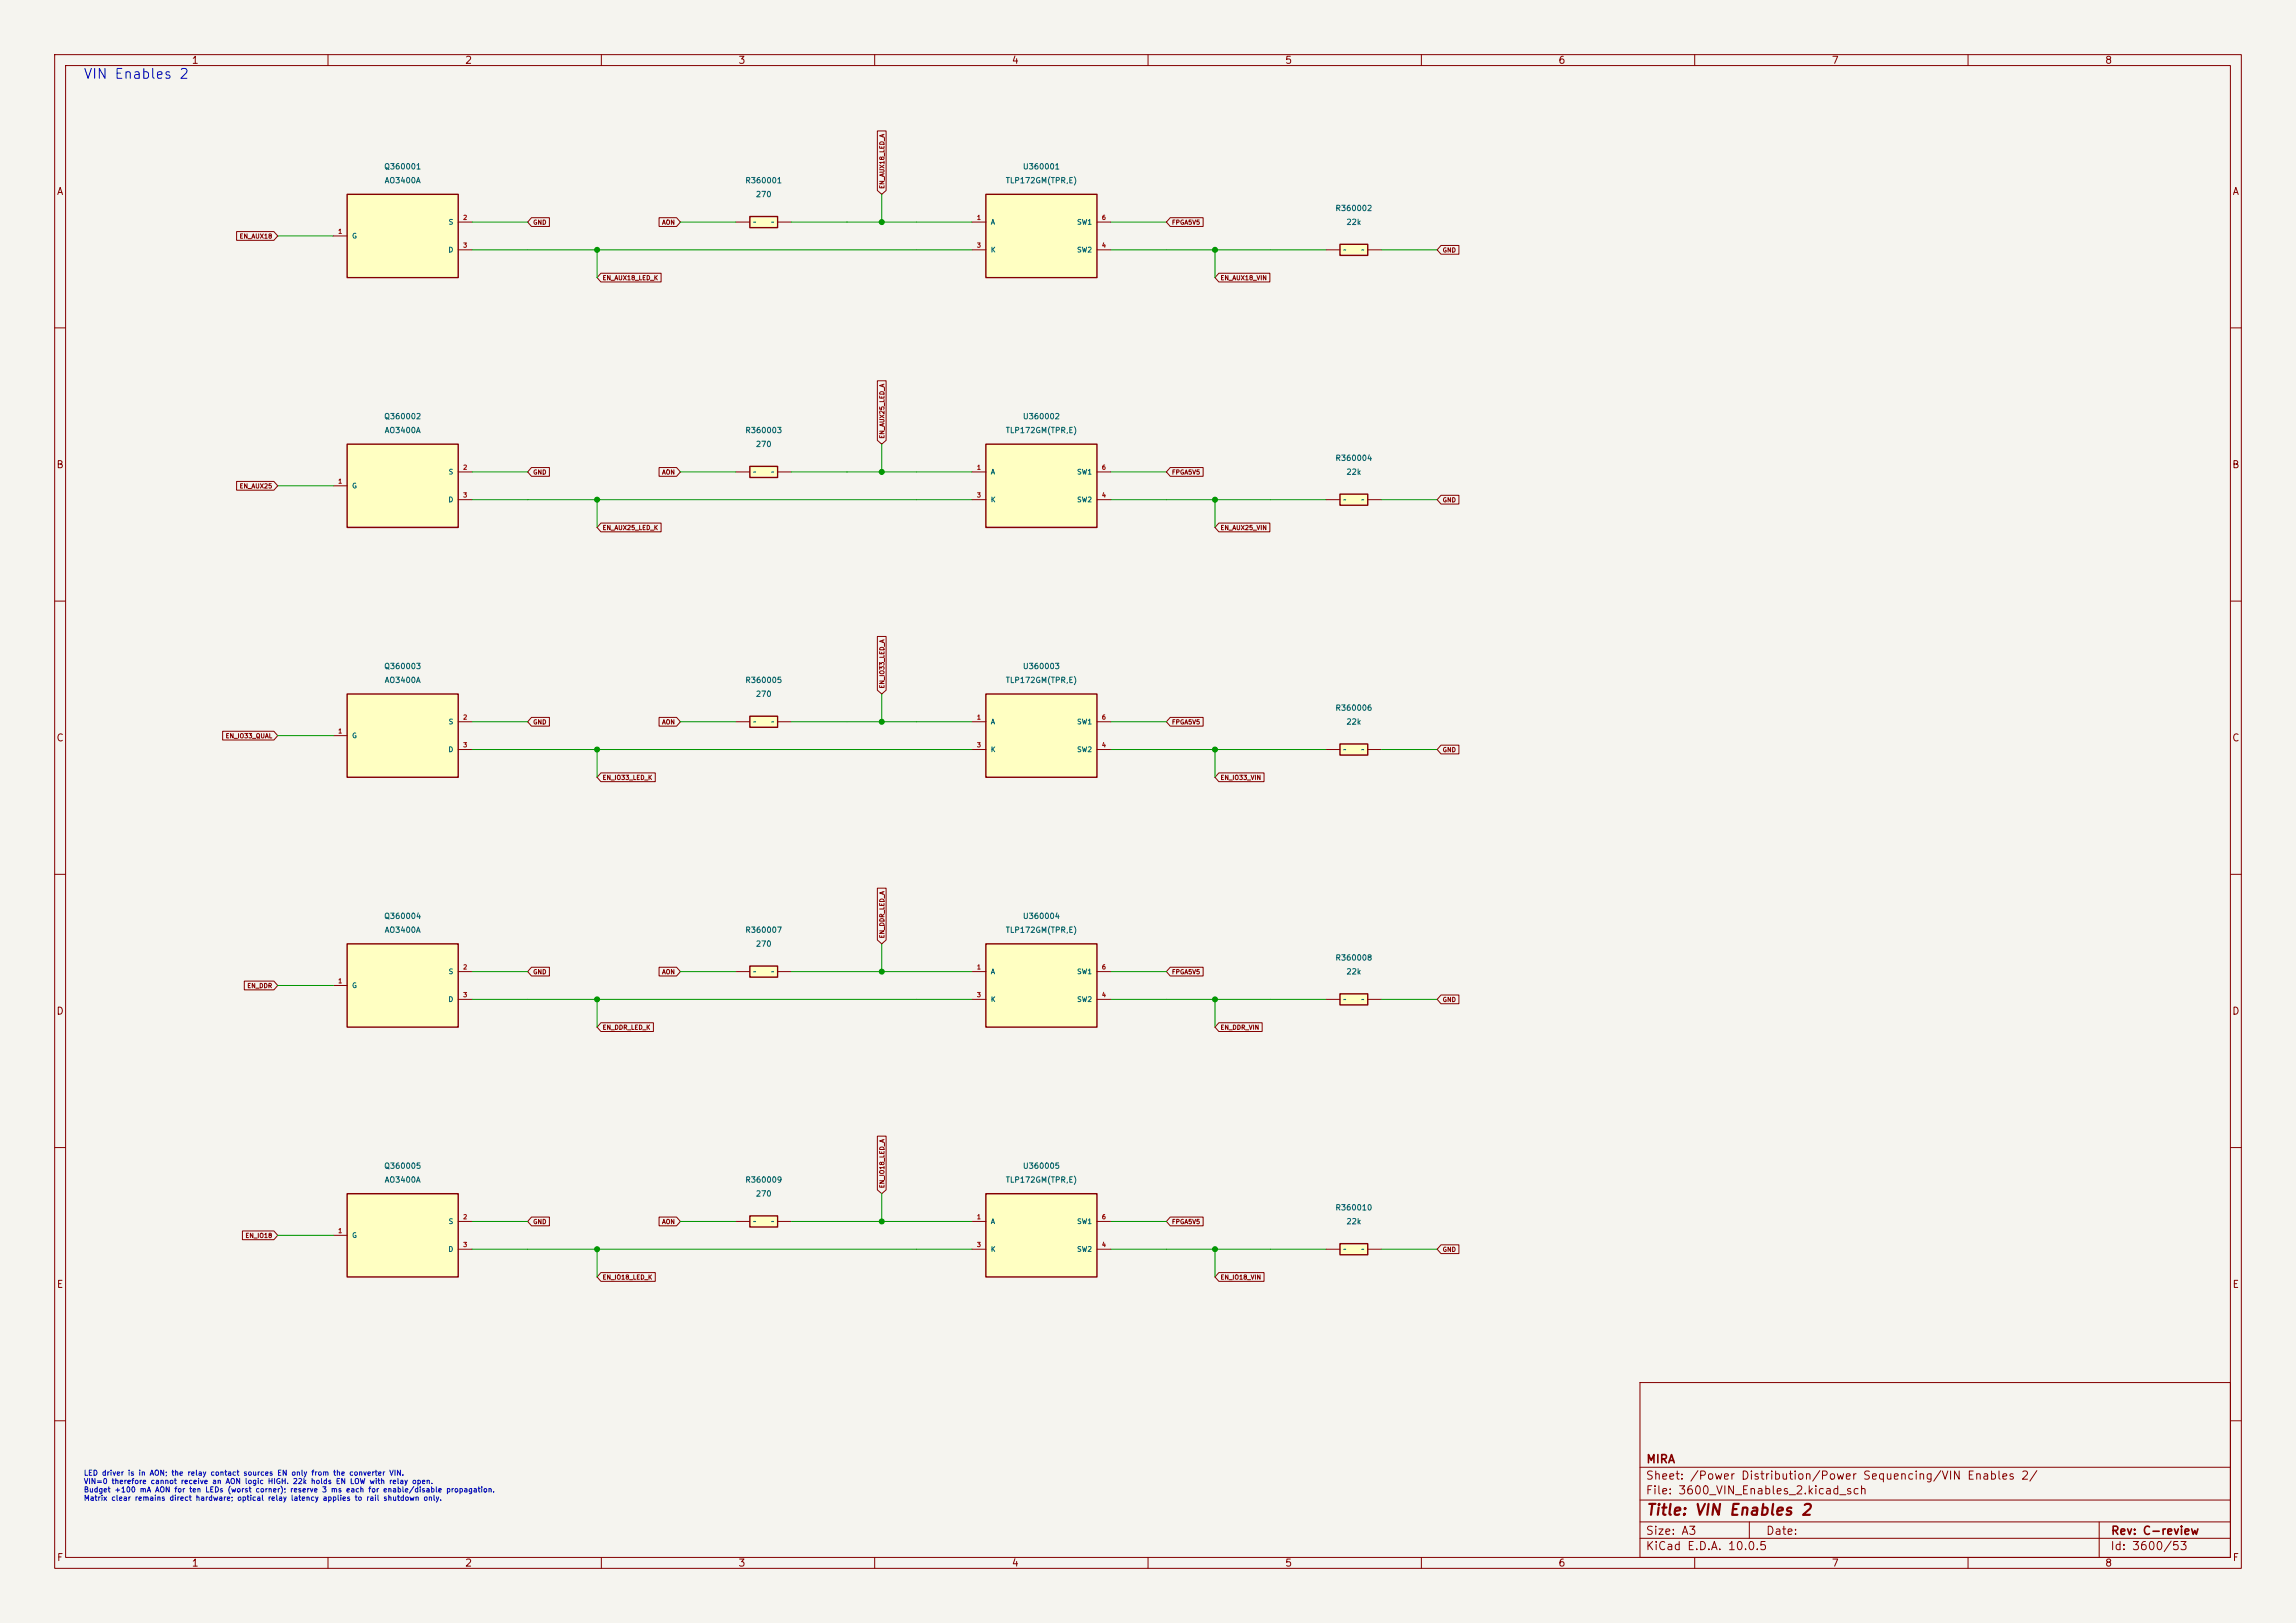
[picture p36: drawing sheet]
<svg xmlns="http://www.w3.org/2000/svg" width="420mm" height="297mm" viewBox="0 0 420 297" stroke-linecap="round" stroke-linejoin="round" font-family="sans-serif">
<defs><g id="words">
<text font-size="2" fill="#840000" x="301" y="277.8">Title: VIN Enables 2</text>
<text font-size="1.8" fill="#0000c2" x="15.2" y="14.9">VIN Enables 2</text>
<g font-size="1.5" fill="#840000">
<text x="301" y="268.1">MIRA</text>
<text x="300.9" y="273.8">File: 3600_VIN_Enables_2.kicad_sch</text>
<text x="300.9" y="271.1">Sheet: /Power Distribution/Power Sequencing/VIN Enables 2/</text>
<text x="300.9" y="281.2">Size: A3</text>
<text x="322.9" y="281.2">Date:</text>
<text x="386" y="281.2">Rev: C-review</text>
<text x="300.9" y="284">KiCad E.D.A. 10.0.5</text>
<text x="385.9" y="284">Id: 3600/53</text>
</g>
<g font-size="1.3" fill="#840000">
<text x="35" y="12">1</text>
<text x="85" y="12">2</text>
<text x="135" y="12">3</text>
<text x="185" y="12">4</text>
<text x="235" y="12">5</text>
<text x="285" y="12">6</text>
<text x="335" y="12">7</text>
<text x="385" y="12">8</text>
<text x="10.3" y="36">A</text>
<text x="408.3" y="36">A</text>
<text x="10.2" y="86">B</text>
<text x="408.2" y="86">B</text>
<text x="10.2" y="136">C</text>
<text x="408.2" y="136">C</text>
<text x="10.2" y="186">D</text>
<text x="408.2" y="186">D</text>
<text x="10.3" y="236">E</text>
<text x="408.3" y="236">E</text>
<text x="10.3" y="286">F</text>
<text x="35" y="287">1</text>
<text x="85" y="287">2</text>
<text x="135" y="287">3</text>
<text x="185" y="287">4</text>
<text x="235" y="287">5</text>
<text x="285" y="287">6</text>
<text x="335" y="287">7</text>
<text x="385" y="287">8</text>
<text x="408.3" y="286">F</text>
</g>
<g font-size="1" fill="#006464">
<text x="70.2" y="31.2">Q360001</text>
<text x="70.3" y="33.8">AO3400A</text>
<text x="136.2" y="33.8">R360001</text>
<text x="183.9" y="33.8">TLP172GM(TPR,E)</text>
<text x="187" y="31.2">U360001</text>
<text x="138.2" y="36.3">270</text>
<text x="244.2" y="38.9">R360002</text>
<text x="246.2" y="41.4">22k</text>
<text x="70.2" y="77">Q360002</text>
<text x="187" y="77">U360002</text>
<text x="70.3" y="79.5">AO3400A</text>
<text x="136.2" y="79.5">R360003</text>
<text x="138.2" y="82">270</text>
<text x="183.9" y="79.5">TLP172GM(TPR,E)</text>
<text x="244.2" y="84.6">R360004</text>
<text x="246.2" y="87.1">22k</text>
<text x="70.2" y="122.7">Q360003</text>
<text x="70.3" y="125.2">AO3400A</text>
<text x="136.2" y="125.2">R360005</text>
<text x="183.9" y="125.2">TLP172GM(TPR,E)</text>
<text x="187" y="122.7">U360003</text>
<text x="138.2" y="127.8">270</text>
<text x="244.2" y="130.3">R360006</text>
<text x="246.2" y="132.8">22k</text>
<text x="70.2" y="168.4">Q360004</text>
<text x="70.3" y="170.9">AO3400A</text>
<text x="136.2" y="170.9">R360007</text>
<text x="138.2" y="173.5">270</text>
<text x="183.9" y="170.9">TLP172GM(TPR,E)</text>
<text x="187" y="168.4">U360004</text>
<text x="244.2" y="176">R360008</text>
<text x="246.2" y="178.6">22k</text>
<text x="70.2" y="214.1">Q360005</text>
<text x="187" y="214.1">U360005</text>
<text x="70.3" y="216.7">AO3400A</text>
<text x="136.2" y="216.7">R360009</text>
<text x="138.2" y="219.2">270</text>
<text x="183.9" y="216.7">TLP172GM(TPR,E)</text>
<text x="244.2" y="221.7">R360010</text>
<text x="246.2" y="224.3">22k</text>
</g>
<g font-size="1" fill="#0000c2">
<text x="15.2" y="270.3">LED driver is in AON; the relay contact sources EN only from the converter VIN.</text>
<text x="15.2" y="271.8">VIN=0 therefore cannot receive an AON logic HIGH. 22k holds EN LOW with relay open.</text>
<text x="15.2" y="273.3">Budget +100 mA AON for ten LEDs (worst corner); reserve 3 ms each for enable/disable propagation.</text>
<text x="15.2" y="274.9">Matrix clear remains direct hardware; optical relay latency applies to rail shutdown only.</text>
</g>
<g font-size=".9" fill="#006464">
<text x="82" y="41.3">S</text>
<text x="181.2" y="41.3">A</text>
<text x="196.9" y="41.3">SW1</text>
<text x="64.3" y="43.9">G</text>
<text x="81.9" y="46.4">D</text>
<text x="181.2" y="46.4">K</text>
<text x="196.9" y="46.4">SW2</text>
<text x="64.3" y="89.6">G</text>
<text x="82" y="87">S</text>
<text x="181.2" y="87">A</text>
<text x="196.9" y="87">SW1</text>
<text x="81.9" y="92.1">D</text>
<text x="181.2" y="92.1">K</text>
<text x="196.9" y="92.1">SW2</text>
<text x="64.3" y="135.3">G</text>
<text x="81.9" y="137.8">D</text>
<text x="82" y="132.8">S</text>
<text x="181.2" y="132.8">A</text>
<text x="181.2" y="137.8">K</text>
<text x="196.9" y="137.8">SW2</text>
<text x="196.9" y="132.8">SW1</text>
<text x="82" y="178.5">S</text>
<text x="181.2" y="178.5">A</text>
<text x="196.9" y="178.5">SW1</text>
<text x="64.3" y="181">G</text>
<text x="81.9" y="183.6">D</text>
<text x="181.2" y="183.6">K</text>
<text x="196.9" y="183.6">SW2</text>
<text x="64.3" y="226.7">G</text>
<text x="82" y="224.2">S</text>
<text x="181.2" y="224.2">A</text>
<text x="196.9" y="224.2">SW1</text>
<text x="81.9" y="229.3">D</text>
<text x="181.2" y="229.3">K</text>
<text x="196.9" y="229.3">SW2</text>
</g>
<g font-size=".8" fill="#840000">
<text x="162" y="34.6" transform="rotate(-90 162 34.6)">EN_AUX18_LED_A</text>
<text x="97.4" y="41.3">GND</text>
<text x="121" y="41.3">AON</text>
<text x="214.3" y="41.3">FPGA5V5</text>
<text x="43.7" y="43.8">EN_AUX18</text>
<text x="263.8" y="46.4">GND</text>
<text x="110.1" y="51.5">EN_AUX18_LED_K</text>
<text x="223.2" y="51.5">EN_AUX18_VIN</text>
<text x="162" y="80.4" transform="rotate(-90 162 80.4)">EN_AUX25_LED_A</text>
<text x="43.7" y="89.6">EN_AUX25</text>
<text x="97.4" y="87">GND</text>
<text x="121" y="87">AON</text>
<text x="214.3" y="87">FPGA5V5</text>
<text x="263.8" y="92.1">GND</text>
<text x="110.1" y="97.2">EN_AUX25_LED_K</text>
<text x="223.2" y="97.2">EN_AUX25_VIN</text>
<text x="162" y="126.1" transform="rotate(-90 162 126.1)">EN_IO33_LED_A</text>
<text x="41.2" y="135.3">EN_IO33_QUAL</text>
<text x="97.4" y="132.7">GND</text>
<text x="121" y="132.7">AON</text>
<text x="214.3" y="132.7">FPGA5V5</text>
<text x="263.8" y="137.8">GND</text>
<text x="110.1" y="142.9">EN_IO33_LED_K</text>
<text x="223.2" y="142.9">EN_IO33_VIN</text>
<text x="162" y="171.8" transform="rotate(-90 162 171.8)">EN_DDR_LED_A</text>
<text x="97.4" y="178.5">GND</text>
<text x="121" y="178.5">AON</text>
<text x="214.3" y="178.5">FPGA5V5</text>
<text x="45.1" y="181">EN_DDR</text>
<text x="263.8" y="183.5">GND</text>
<text x="110.1" y="188.6">EN_DDR_LED_K</text>
<text x="223.2" y="188.6">EN_DDR_VIN</text>
<text x="162" y="217.5" transform="rotate(-90 162 217.5)">EN_IO18_LED_A</text>
<text x="44.8" y="226.7">EN_IO18</text>
<text x="97.4" y="224.2">GND</text>
<text x="121" y="224.2">AON</text>
<text x="214.3" y="224.2">FPGA5V5</text>
<text x="263.8" y="229.3">GND</text>
<text x="110.1" y="234.3">EN_IO18_LED_K</text>
<text x="223.2" y="234.3">EN_IO18_VIN</text>
</g>
<g font-size=".8" fill="#a90000">
<text x="84.6" y="40.4">2</text>
<text x="178.6" y="40.4">1</text>
<text x="201.5" y="40.4">6</text>
<text x="61.8" y="43">1</text>
<text x="84.6" y="45.5">3</text>
<text x="178.6" y="45.5">3</text>
<text x="201.5" y="45.5">4</text>
<text x="61.8" y="88.7">1</text>
<text x="84.6" y="86.1">2</text>
<text x="178.6" y="86.1">1</text>
<text x="201.5" y="86.1">6</text>
<text x="84.6" y="91.2">3</text>
<text x="178.6" y="91.2">3</text>
<text x="201.5" y="91.2">4</text>
<text x="84.6" y="131.9">2</text>
<text x="178.6" y="131.9">1</text>
<text x="201.5" y="131.9">6</text>
<text x="61.8" y="134.4">1</text>
<text x="84.6" y="136.9">3</text>
<text x="178.6" y="136.9">3</text>
<text x="201.5" y="136.9">4</text>
<text x="84.6" y="177.6">2</text>
<text x="178.6" y="177.6">1</text>
<text x="201.5" y="177.6">6</text>
<text x="61.8" y="180.1">1</text>
<text x="84.6" y="182.7">3</text>
<text x="178.6" y="182.7">3</text>
<text x="201.5" y="182.7">4</text>
<text x="61.8" y="225.8">1</text>
<text x="84.6" y="223.3">2</text>
<text x="178.6" y="223.3">1</text>
<text x="201.5" y="223.3">6</text>
<text x="84.6" y="228.4">3</text>
<text x="178.6" y="228.4">3</text>
<text x="201.5" y="228.4">4</text>
</g>
<g font-size=".8" fill="#006464">
<text x="137.7" y="41.2">~</text>
<text x="141" y="41.2">~</text>
<text x="245.6" y="46.3">~</text>
<text x="248.9" y="46.3">~</text>
<text x="137.7" y="87">~</text>
<text x="141" y="87">~</text>
<text x="245.6" y="92">~</text>
<text x="248.9" y="92">~</text>
<text x="137.7" y="132.7">~</text>
<text x="141" y="132.7">~</text>
<text x="245.6" y="137.8">~</text>
<text x="248.9" y="137.8">~</text>
<text x="137.7" y="178.4">~</text>
<text x="141" y="178.4">~</text>
<text x="245.6" y="183.5">~</text>
<text x="248.9" y="183.5">~</text>
<text x="137.7" y="224.1">~</text>
<text x="141" y="224.1">~</text>
<text x="245.6" y="229.2">~</text>
<text x="248.9" y="229.2">~</text>
</g>
</g></defs>
<path d="M0 0h420v297h-420z" fill="#f5f4ef" stroke="#f5f4ef" stroke-width=".18"/>
<g fill="none" stroke="#840000" stroke-width=".18">
<path d="M10 10h400v277h-400zM12 12h396v273h-396zM60 10v2M110 10v2M160 10v2M210 10v2M260 10v2M310 10v2M360 10v2M10 60h2M408 60h2M10 110h2"/>
<path d="M408 110h2M10 160h2M408 160h2M10 210h2M408 210h2M300 253h108v32h-108zM10 260h2M300 278.5h108M300 274.5h108M300 268.5h108M320 278.5v3M384 278.5v6.5"/>
<path d="M408 260h2M60 285v2M110 285v2M160 285v2M210 285v2M260 285v2M300 281.5h108M310 285v2M360 285v2"/>
</g>
<path d="M180.3 81.3h20.4v15.2h-20.4z" fill="#ffffc2"/>
<path d="M180.3 81.3h20.4v15.2h-20.4z" fill="none" stroke="#840000" stroke-width=".25"/>
<path d="M177.8 86.4h2.5M177.8 91.4h2.5M200.7 86.4h2.5M200.7 91.4h2.5" fill="none" stroke="#840000" stroke-width=".18"/>
<path d="M63.5 35.6h20.3v15.2h-20.3z" fill="#ffffc2"/>
<path d="M63.5 35.6h20.3v15.2h-20.3z" fill="none" stroke="#840000" stroke-width=".25"/>
<path d="M61 43.2h2.5M83.8 40.6h2.6M83.8 45.7h2.6" fill="none" stroke="#840000" stroke-width=".18"/>
<path d="M245.1 227.6h5.1v2h-5.1z" fill="#ffffc2"/>
<path d="M245.1 227.6h5.1v2h-5.1z" fill="none" stroke="#840000" stroke-width=".25"/>
<path d="M242.6 228.6h2.5M250.2 228.6h2.5" fill="none" stroke="#840000" stroke-width=".18"/>
<path d="M180.3 35.6h20.4v15.2h-20.4z" fill="#ffffc2"/>
<path d="M180.3 35.6h20.4v15.2h-20.4z" fill="none" stroke="#840000" stroke-width=".25"/>
<path d="M177.8 40.6h2.5M177.8 45.7h2.5M200.7 40.6h2.5M200.7 45.7h2.5" fill="none" stroke="#840000" stroke-width=".18"/>
<path d="M63.5 172.7h20.3v15.3h-20.3z" fill="#ffffc2"/>
<path d="M63.5 172.7h20.3v15.3h-20.3z" fill="none" stroke="#840000" stroke-width=".25"/>
<path d="M83.8 177.8h2.6M61 180.3h2.5M83.8 182.9h2.6" fill="none" stroke="#840000" stroke-width=".18"/>
<path d="M63.5 218.4h20.3v15.3h-20.3z" fill="#ffffc2"/>
<path d="M63.5 218.4h20.3v15.3h-20.3z" fill="none" stroke="#840000" stroke-width=".25"/>
<path d="M61 226.1h2.5M83.8 223.5h2.6M83.8 228.6h2.6" fill="none" stroke="#840000" stroke-width=".18"/>
<path d="M245.1 181.9h5.1v2h-5.1z" fill="#ffffc2"/>
<path d="M245.1 181.9h5.1v2h-5.1z" fill="none" stroke="#840000" stroke-width=".25"/>
<path d="M242.6 182.9h2.5M250.2 182.9h2.5" fill="none" stroke="#840000" stroke-width=".18"/>
<path d="M63.5 127h20.3v15.2h-20.3z" fill="#ffffc2"/>
<path d="M63.5 127h20.3v15.2h-20.3z" fill="none" stroke="#840000" stroke-width=".25"/>
<path d="M61 134.6h2.5M83.8 132.1h2.6M83.8 137.2h2.6" fill="none" stroke="#840000" stroke-width=".18"/>
<path d="M63.5 81.3h20.3v15.2h-20.3z" fill="#ffffc2"/>
<path d="M63.5 81.3h20.3v15.2h-20.3z" fill="none" stroke="#840000" stroke-width=".25"/>
<path d="M61 88.9h2.5M83.8 86.4h2.6M83.8 91.4h2.6" fill="none" stroke="#840000" stroke-width=".18"/>
<path d="M245.1 136.1h5.1v2.1h-5.1z" fill="#ffffc2"/>
<path d="M245.1 136.1h5.1v2.1h-5.1z" fill="none" stroke="#840000" stroke-width=".25"/>
<path d="M242.6 137.2h2.5M250.2 137.2h2.5" fill="none" stroke="#840000" stroke-width=".18"/>
<path d="M180.3 218.4h20.4v15.3h-20.4z" fill="#ffffc2"/>
<path d="M180.3 218.4h20.4v15.3h-20.4z" fill="none" stroke="#840000" stroke-width=".25"/>
<path d="M177.8 223.5h2.5M177.8 228.6h2.5M200.7 223.5h2.5M200.7 228.6h2.5" fill="none" stroke="#840000" stroke-width=".18"/>
<path d="M137.2 222.5h5v2h-5z" fill="#ffffc2"/>
<path d="M137.2 222.5h5v2h-5z" fill="none" stroke="#840000" stroke-width=".25"/>
<path d="M134.6 223.5h2.6M142.2 223.5h2.6" fill="none" stroke="#840000" stroke-width=".18"/>
<path d="M137.2 39.6h5v2.1h-5z" fill="#ffffc2"/>
<path d="M137.2 39.6h5v2.1h-5z" fill="none" stroke="#840000" stroke-width=".25"/>
<path d="M134.6 40.6h2.6M142.2 40.6h2.6" fill="none" stroke="#840000" stroke-width=".18"/>
<path d="M137.2 176.8h5v2h-5z" fill="#ffffc2"/>
<path d="M137.2 176.8h5v2h-5z" fill="none" stroke="#840000" stroke-width=".25"/>
<path d="M134.6 177.8h2.6M142.2 177.8h2.6" fill="none" stroke="#840000" stroke-width=".18"/>
<path d="M245.1 90.4h5.1v2.1h-5.1z" fill="#ffffc2"/>
<path d="M245.1 90.4h5.1v2.1h-5.1z" fill="none" stroke="#840000" stroke-width=".25"/>
<path d="M242.6 91.4h2.5M250.2 91.4h2.5" fill="none" stroke="#840000" stroke-width=".18"/>
<path d="M137.2 131.1h5v2h-5z" fill="#ffffc2"/>
<path d="M137.2 131.1h5v2h-5z" fill="none" stroke="#840000" stroke-width=".25"/>
<path d="M134.6 132.1h2.6M142.2 132.1h2.6" fill="none" stroke="#840000" stroke-width=".18"/>
<path d="M180.3 172.7h20.4v15.3h-20.4z" fill="#ffffc2"/>
<path d="M180.3 172.7h20.4v15.3h-20.4z" fill="none" stroke="#840000" stroke-width=".25"/>
<path d="M177.8 177.8h2.5M200.7 177.8h2.5M177.8 182.9h2.5M200.7 182.9h2.5" fill="none" stroke="#840000" stroke-width=".18"/>
<path d="M137.2 85.3h5v2.1h-5z" fill="#ffffc2"/>
<path d="M137.2 85.3h5v2.1h-5z" fill="none" stroke="#840000" stroke-width=".25"/>
<path d="M134.6 86.4h2.6M142.2 86.4h2.6" fill="none" stroke="#840000" stroke-width=".18"/>
<path d="M180.3 127h20.4v15.2h-20.4z" fill="#ffffc2"/>
<path d="M180.3 127h20.4v15.2h-20.4z" fill="none" stroke="#840000" stroke-width=".25"/>
<path d="M177.8 132.1h2.5M177.8 137.2h2.5M200.7 132.1h2.5M200.7 137.2h2.5" fill="none" stroke="#840000" stroke-width=".18"/>
<path d="M245.1 44.7h5.1v2h-5.1z" fill="#ffffc2"/>
<path d="M245.1 44.7h5.1v2h-5.1z" fill="none" stroke="#840000" stroke-width=".25"/>
<g fill="none" stroke="#840000" stroke-width=".18">
<path d="M97.2 39.8h3.3v1.6h-3.3l-.7-.8zM120.6 39.8h3.2l.7 .8-.7 .8h-3.2zM160.5 24h1.6v10.9l-.8 .7-.8-.7zM214.1 39.8h6v1.6h-6l-.7-.8zM43.3 42.4h6.8l.7 .8-.7 .8h-6.8zM109.9 50h11v1.6h-11l-.7-.8zM223 50h9.3v1.6h-9.3l-.8-.8zM242.6 45.7h2.5M250.2 45.7h2.5M263.6 44.9h3.3v1.6h-3.3l-.7-.8zM160.5 69.7h1.6v10.9l-.8 .7-.8-.7zM43.3 88.1h6.8l.7 .8-.7 .8h-6.8z"/>
<path d="M97.2 85.6h3.3v1.6h-3.3l-.7-.8zM109.9 95.7h11v1.6h-11l-.7-.8zM120.6 85.6h3.2l.7 .8-.7 .8h-3.2zM214.1 85.6h6v1.6h-6l-.7-.8zM223 95.7h9.3v1.6h-9.3l-.8-.8zM263.6 90.6h3.3v1.6h-3.3l-.7-.8zM160.5 116.5h1.6v9.8l-.8 .7-.8-.7zM40.7 133.8h9.4l.7 .8-.7 .8h-9.4zM97.2 131.3h3.3v1.6h-3.3l-.7-.8zM120.6 131.3h3.2l.7 .8-.7 .8h-3.2zM214.1 131.3h6v1.6h-6l-.7-.8zM263.6 136.4h3.3v1.6h-3.3l-.7-.8z"/>
<path d="M109.9 141.4h10v1.6h-10l-.7-.8zM223 141.4h8.2v1.6h-8.2l-.8-.8zM44.7 179.5h5.4l.7 .8-.7 .8h-5.4zM97.2 177h3.3v1.6h-3.3l-.7-.8zM120.6 177h3.2l.7 .8-.7 .8h-3.2zM160.5 162.5h1.6v9.5l-.8 .7-.8-.7zM214.1 177h6v1.6h-6l-.7-.8zM109.9 187.2h9.6v1.6h-9.6l-.7-.8zM223 187.2h7.9v1.6h-7.9l-.8-.8zM263.6 182.1h3.3v1.6h-3.3l-.7-.8zM160.5 207.9h1.6v9.8l-.8 .7-.8-.7zM44.3 225.3h5.8l.7 .8-.7 .8h-5.8z"/>
<path d="M97.2 222.7h3.3v1.6h-3.3l-.7-.8zM109.9 232.9h10v1.6h-10l-.7-.8zM120.6 222.7h3.2l.7 .8-.7 .8h-3.2zM214.1 222.7h6v1.6h-6l-.7-.8zM223 232.9h8.2v1.6h-8.2l-.8-.8zM263.6 227.8h3.3v1.6h-3.3l-.7-.8z"/>
</g>
<g fill="none" stroke="#009600" stroke-width=".18">
<path d="M161.3 35.6v5M50.8 43.2h10.2M86.4 40.6h10.1M86.4 45.7h91.4M109.2 45.7v5.1M124.5 40.6h10.1M144.8 40.6h33M203.2 40.6h10.2M203.2 45.7h39.4M222.2 45.7v5.1M252.7 45.7h10.2M50.8 88.9h10.2"/>
<path d="M86.4 86.4h10.1M86.4 91.4h91.4M109.2 91.4v5.1M124.5 86.4h10.1M144.8 86.4h33M161.3 81.3v5.1M203.2 86.4h10.2M203.2 91.4h39.4M222.2 91.4v5.1M252.7 91.4h10.2M50.8 134.6h10.2M86.4 137.2h91.4"/>
<path d="M86.4 132.1h10.1M109.2 137.2v5M124.5 132.1h10.1M144.8 132.1h33M161.3 127v5.1M203.2 137.2h39.4M203.2 132.1h10.2M222.2 137.2v5M252.7 137.2h10.2M86.4 177.8h10.1M124.5 177.8h10.1M144.8 177.8h33"/>
<path d="M161.3 172.7v5.1M203.2 177.8h10.2M50.8 180.3h10.2M86.4 182.9h91.4M109.2 182.9v5.1M203.2 182.9h39.4M222.2 182.9v5.1M252.7 182.9h10.2M161.3 218.4v5.1M50.8 226.1h10.2M86.4 228.6h91.4M86.4 223.5h10.1"/>
<path d="M109.2 228.6v5.1M124.5 223.5h10.1M144.8 223.5h33M203.2 228.6h39.4M203.2 223.5h10.2M222.2 228.6v5.1M252.7 228.6h10.2"/>
</g>
<g fill="#009600" stroke="#009600" stroke-width=".18">
<circle cx="222.2" cy="182.9" r=".46"/>
<circle cx="222.2" cy="228.6" r=".46"/>
<circle cx="161.3" cy="223.5" r=".46"/>
<circle cx="222.2" cy="45.7" r=".46"/>
<circle cx="222.2" cy="137.2" r=".46"/>
<circle cx="222.2" cy="91.4" r=".46"/>
<circle cx="109.2" cy="137.2" r=".46"/>
<circle cx="109.2" cy="45.7" r=".46"/>
<circle cx="109.2" cy="228.6" r=".46"/>
<circle cx="109.2" cy="182.9" r=".46"/>
<circle cx="161.3" cy="40.6" r=".46"/>
<circle cx="109.2" cy="91.4" r=".46"/>
<circle cx="161.3" cy="86.4" r=".46"/>
<circle cx="161.3" cy="132.1" r=".46"/>
<circle cx="161.3" cy="177.8" r=".46"/>
</g>
<use href="#words"/>
</svg>
